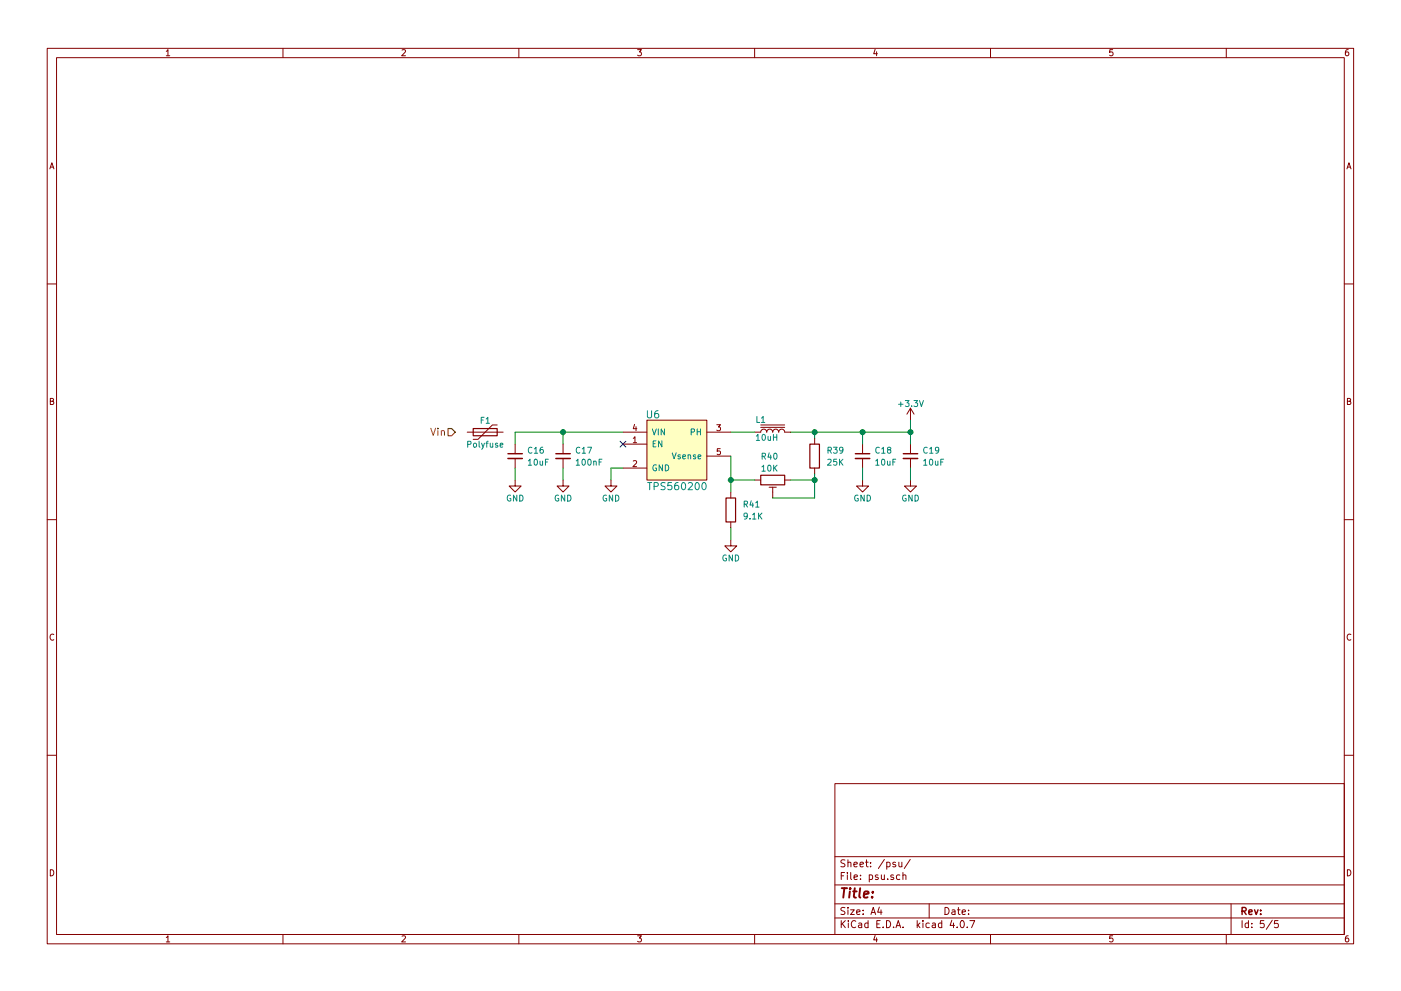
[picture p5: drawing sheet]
<svg xmlns="http://www.w3.org/2000/svg" width="297mm" height="210mm" viewBox="0 0 297 210" stroke-linecap="round" stroke-linejoin="round" font-family="sans-serif">
<g fill="none" stroke="#840000" stroke-width=".21">
<path d="M10 10.3h277v189.9h-277zM12 12.2h273v186.1h-273zM35.3 10.9l.3-.4v1.3M35.3 11.8h.7M60 10.3v1.9M85.2 10.6l.5-.1 .3 .4-.8 .9h.8M110 10.3v1.9M135.2 10.5h.8l-.4 .5 .3 .1 .1 .2-.1 .4-.2 .1-.5-.1M160 10.3v1.9M185.5 10.5l-.3 .9h.8M185.9 11v.8M210 10.3v1.9"/>
<path d="M235.9 10.5h-.6v.6h.6l.1 .5-.3 .2-.4-.1M260 10.3v1.9M285.9 10.5l-.4 .1-.2 .2-.1 .8 .3 .2 .4-.1 .1-.4-.1-.2-.4-.1-.3 .3M10.6 35.8l.4-1.3 .4 1.3M10.7 35.5h.6M285.6 35.8l.4-1.3 .4 1.3M285.7 35.5h.6M10 60.2h2M285 60.2h2M10.7 85.1h.5l.1-.5-.6-.1v1.3h.5l.2-.4-.3-.3M99.1 91.7h7.6M105.4 90.2h-1l-3.1 3h-1"/>
<path d="M109.2 94.2v2.1M109.2 97.3v2M119.4 94.2v2.1M119.4 97.3v2M132.1 94.2h5.1M132.1 99.3h5.1M132.1 91.7h5.1M134.3 93l.3-.3v1.2M134.3 97.8l.4-.1 .3 .4-.8 .9h.8M134.3 93.9h.7M134.5 90l-.2 1h.7M134.8 90.5v.9"/>
<path d="M137.2 89.1h12.7v12.7h-12.7zM149.9 91.7h5M149.9 96.8h5M152 90.1h.8l-.5 .5 .4 .1v.6l-.2 .1-.5-.1M152.7 95.2h-.6l-.1 .6h.7v.5l-.2 .2-.5-.2M160 91.7l1.3-.1a.64 .64 0 0 1 .6-.5 .64 .64 0 0 1 .7 .6v-.1a.64 .64 0 0 1 .6-.5 .64 .64 0 0 1 .6 .6v-.1a.64 .64 0 0 1 .7-.5 .64 .64 0 0 1 .6 .6v-.1a.64 .64 0 0 1 .7-.5 .64 .64 0 0 1 .6 .6h1.2M161.3 90.7h5.1M161.3 90.2h5.1M172.7 93v1.2M172.7 99.3v1.3M182.9 94.2v2.1M182.9 97.3v2"/>
<path d="M193 86.6l-.7 1.3M193 86.6v2.5M193 94.2v2.1M193 97.3v2M193 86.6l.8 1.3M285.7 85.1h.5l.1-.5-.6-.1v1.3h.5l.2-.4-.3-.3M10 110.3h2M109.2 101.8v1.3h1.3l-1.3 1.3-1.3-1.3h1.3M119.4 101.8v1.3h1.2l-1.2 1.3-1.3-1.3h1.3M129.5 101.8v1.3h1.3l-1.3 1.3-1.2-1.3h1.2M154.9 114.5v1.3h1.3l-1.3 1.3-1.2-1.3h1.2M154.9 104.4v1.3"/>
<path d="M154.9 110.7v1.3M160 101.8h1.3M163.1 103.4h1.5M163.8 103.4v2.3M166.4 101.8h1.2M182.9 101.8v1.3h1.2l-1.2 1.3-1.3-1.3h1.3M193 101.8v1.3h1.3l-1.3 1.3-1.2-1.3h1.2M285 110.3h2M11.4 134.6a.58 .58 0 0 0-.8 .6 .58 .58 0 0 0 .8 .5M286.4 134.6a.58 .58 0 0 0-.8 .6 .58 .58 0 0 0 .8 .5M10 160.2h2M177 166.3h108v32h-108z"/>
<path d="M285 160.2h2M10.7 184.5a.65 .65 0 0 1 .7 .7 .65 .65 0 0 1-.7 .6zM35.3 198.9l.3-.4v1.3M35.3 199.8h.7M60 198.3v1.9M85.2 198.6l.5-.1 .3 .4-.8 .9h.8M110 198.3v1.9M135.2 198.5h.8l-.4 .5 .3 .1 .1 .2-.1 .4-.2 .1-.5-.1M160 198.3v1.9M177 194.8h108M177 191.8h108M177 187.8h108"/>
<path d="M177 181.8h108M178.4 195.3v1.5M178.4 185.8h.5M178.6 196l.6 .8M179.1 185.1h-.7v1.5M179.1 192.6l-.5-.1-.3 .3 .1 .3 .7 .4v.4l-.2 .1-.6-.1M179.1 182.5l-.5-.1-.3 .3 .1 .3 .7 .4v.4l-.2 .1-.6-.1M179.2 195.3l-.8 .9M179.7 185.1v.2M179.7 185.6v1M179.8 192.5v.2M179.8 183.1l.2-.2 .4 .1v.9"/>
<path d="M179.8 182.4v1.5M179.8 193v1M179.9 195.3v.2M179.9 195.8v1M180.3 193h.8l-.8 1h.8M180.4 185.1v1.3l.2 .2M181.1 183.4l.7-.1-.1-.3-.4-.1-.2 .2v.7h.6M181.1 186.1l.7-.1-.1-.3-.4-.1-.2 .2 .1 .7h.5M181.4 195.5a.71 .71 0 0 0-1 .5 .71 .71 0 0 0 .8 .8l.2-.1M181.6 193.5l.7-.1v-.3l-.4-.1-.3 .2 .1 .7h.6M182.1 195.9h.6v.9M182.3 183.4l.8-.1-.1-.3-.4-.1-.3 .2 .1 .7h.6"/>
<path d="M182.4 186.5v.1M182.4 185.7v.1M182.7 196.2l-.7 .3 .2 .3 .5-.1M183 193.9v.1M183 193.1v.1M183.5 182.9h.6M183.7 182.4v1.3l.4 .2M184 195.9l-.4-.1-.3 .3 .1 .6 .2 .1 .4-.1M184 195.3v1.5M184.3 185.7l.4-.1 .3 .3-.1 .6h-.6M184.3 185.6v1.5M184.6 183.8v.1"/>
<path d="M184.6 183v.1M184.7 194l.4-1.5 .5 1.5M184.8 193.6h.7M185.5 198.5l-.3 .9h.8M185.9 199v.8M185.9 196h.5M186.2 185.7l-.4-.1-.2 .2v.2l.6 .2v.3h-.6M186.4 192.5l-.3 1h.9M186.6 195.3h-.7v1.5h.7M186.8 193v1M186.9 185.6v.9l.4 .1 .2-.1M187.2 196.7v.1"/>
<path d="M187.5 185.6v1M187.5 182.3l-1.3 2M188 195.3a.76 .76 0 0 1 .8 .8 .76 .76 0 0 1-.8 .7zM188 183l.4-.1 .3 .3-.1 .6h-.6M188 182.9v1.5M188.2 186.5v.1M189.4 185.7l-.3-.1-.3 .2 .1 .2 .5 .2v.3h-.6M189.5 196.7v.1M189.9 183l-.4-.1-.2 .2 .1 .3 .5 .1v.3h-.6M190 196.8l.4-1.5 .6 1.5M190.1 196.4h.7M190.6 182.9l.1 .9 .3 .1 .2-.1"/>
<path d="M190.8 185.7l-.5-.1-.2 .3v.6l.2 .1 .5-.1M191.2 182.9v1M191.4 185.7l.2-.1 .4 .1 .1 .9M191.4 185.1v1.5M191.5 196.7v.1M193 182.3l-1.3 2M194.5 195.3v1.5M194.6 196.3l.4 .5M195 195.8l-.5 .6M195.7 195.3v.2M195.7 195.8v1M197 191.8v3"/>
<path d="M197 195.9l-.4-.1-.3 .3 .1 .6 .2 .1 .4-.1M197.7 195.9h.6v.9M198.3 196.2l-.7 .3 .2 .3 .5-.1M199.7 195.9l-.5-.1-.2 .3v.6l.2 .1 .5-.1M199.7 195.3v1.5M200.4 192.5a.76 .76 0 0 1 .8 .8 .76 .76 0 0 1-.8 .7zM201.8 195.2l-.4 1.1h1M201.9 193.1h.5l.1 .9M202.2 195.8v1M202.5 193.4l-.7 .3 .2 .3 .5-.1M202.9 196.7v.1M203 193h.6"/>
<path d="M203.2 192.5v1.3l.4 .2M203.8 195.4l.1-.1a.8 .8 0 0 1 .6 .8 .8 .8 0 0 1-.6 .7 .97 .97 0 0 1-.1-1.4zM204 193.5l.7-.1-.1-.3-.4-.1-.2 .2 .1 .7h.5M205.1 196.7v.1M205.4 193.9v.1M205.4 193.1v.1M205.6 195.3h1.1l-.7 1.5M210 198.3v1.9M235.9 198.5h-.6v.7l.6-.1 .1 .5-.3 .2-.4-.1M260 198.3v1.9M261 191.8v6.5M263.3 195.3v1.5"/>
<path d="M264.7 195.9l-.4-.1-.3 .3 .1 .6 .2 .1 .4-.1M264.7 195.3v1.5M265.4 196.7v.1M265.4 195.9v.1M268 195.3h-.7l-.1 .7h.7l.1 .2v.5l-.2 .1-.6-.1M269.7 195.2l-1.2 2M271 195.3h-.7l-.1 .7h.7l.1 .2v.5l-.2 .1-.6-.1M285.7 184.5a.65 .65 0 0 1 .7 .7 .65 .65 0 0 1-.7 .6zM285.9 198.5l-.4 .1-.2 .3-.1 .7 .3 .2 .4-.1 .1-.4-.1-.2-.4-.1-.3 .3"/>
</g>
<path d="M107.7 96.3h3M117.9 96.3h3M181.4 96.3h3M191.5 96.3h3.1M263.3 193.3l.8-.1 .1-.2-.1-.3-.2-.2h-.6v1.5M263.7 193.3l.5 .7M264.8 193.5l.7-.1-.1-.3-.4-.1-.2 .2v.7h.6M266 193l.3 1 .4-1M267.3 193.9v.1M267.3 193.1v.1" fill="none" stroke="#840000" stroke-width=".3"/>
<path d="M178.5 188.4h1.1M179 188.4l-.2 2M180.2 189.1l-.2 1.3M180.3 188.4l-.1 .2 .2-.1-.1-.1-.1 .2M180.9 189.1h.7M181.2 188.4l-.2 1.8 .1 .1 .4 .1M182.4 188.4l-.2 1.8 .2 .2M183.2 189.8l.9-.2v-.4l-.6-.1-.3 .3v.9h.7M184.9 190.3v.1M185.1 189.2l-.1 .2-.1-.1 .2-.1-.1 .2" fill="none" stroke="#840000" stroke-width=".41"/>
<path d="M131.5 93.6l1.2 1.2M132.7 93.6l-1.2 1.2" fill="none" stroke="#000084" stroke-width=".21"/>
<path d="M107.7 97.3h3M117.9 97.3h3M181.4 97.3h3M191.5 97.3h3.1" fill="none" stroke="#840000" stroke-width=".33"/>
<g fill="none" stroke="#008484" stroke-width=".21">
<path d="M99.2 94.3l.6-.1v-.5l-.6-.1v1.3M100.4 94.2l.2-.2 .4 .2v.4l-.1 .2-.3 .1-.2-.1zM101.6 93.6v1.1l.2 .2M102 89.1h.5M102.1 94l.3 .9M102.6 88.5h-.6v1.3M102.7 94l-.4 1.2-.2 .1M103 94h.5M103.1 88.9l.3-.4v1.3M103.1 89.8h.7M103.5 93.6l-.3 .2v1.1M103.9 94l.1 .8 .3 .1 .2-.1"/>
<path d="M104.5 94v.9M105.5 94.1l-.3-.1-.2 .2 .1 .2 .4 .1v.3h-.5M106 94.5l.6-.2v-.2l-.4-.1-.2 .2 .1 .6h.5M112 97.8l.4-.4v1.3M112 98.7h.7M112.8 95a.56 .56 0 0 0-.8 .5 .56 .56 0 0 0 .8 .5M113.3 95.2l.3-.3v1.3M113.3 96.2h.7M113.3 97.5l.2-.1a.67 .67 0 0 1 .5 .7 .67 .67 0 0 1-.5 .6l-.3-.5zM114.5 97.8l.1 .8 .3 .1 .1-.1M115 97.8v.9M115.1 94.9h-.4l-.1 .3-.1 .7 .2 .3 .5-.2-.1-.6h-.4l-.2 .2"/>
<path d="M115.6 98h.5M116.3 97.4h-.7v1.3M122.2 97.8l.3-.4v1.3M122.2 98.7h.7M122.9 95a.56 .56 0 0 0-.7 .5 .56 .56 0 0 0 .7 .5M123.4 95.2l.4-.3v1.3M123.4 96.2h.8M123.5 97.5l.2-.1a.67 .67 0 0 1 .4 .7 .67 .67 0 0 1-.4 .6l-.3-.5zM124.6 94.9h.8l-.5 1.3M124.7 97.5l.2-.1a.67 .67 0 0 1 .4 .7 .67 .67 0 0 1-.4 .6l-.3-.5zM125.9 98l.2-.2 .3 .1v.8M125.9 97.8v.9"/>
<path d="M127 98h.5M127.6 97.4h-.6v1.3M137.3 87.1v1.3l.3 .3h.2l.4-.3v-1.3M138.3 91l.4 1.3 .4-1.3M138.5 94.1h.4M139.1 93.5h-.6v1.3h.6M139.1 98.7a.59 .59 0 0 0-.7 .5 .59 .59 0 0 0 .7 .6l.1-.5h-.2M139.5 87.1l-.4 .1a.99 .99 0 0 0 0 1.5l.5-.2 .1-.5-.3-.3h-.3l-.3 .3M139.6 91v1.3M140.3 93.5v1.3l-.7-1.3v1.3M140.5 98.6v1.3l-.7-1.3v1.3M140.9 91v1.3l-.7-1.3v1.3"/>
<path d="M141.1 98.6a.64 .64 0 0 1 .7 .7 .64 .64 0 0 1-.7 .6zM142.5 96.1l.4 1.3 .5-1.3M144.2 96.6l-.3-.1-.2 .2 .1 .2 .4 .1v.3h-.5M144.8 96.9l.5-.1v-.2l-.4-.1-.1 .2v.6h.5M145.9 96.6l.2-.1 .3 .1v.8M145.9 96.5v.9M146.6 91.7l.6-.1v-.5l-.6-.1v1.3M147.5 96.6l-.3-.1-.2 .2v.2l.5 .1v.3h-.5M147.8 91v1.3M147.8 91.6h.7M148 96.9l.6-.1-.1-.2-.3-.1-.2 .2 .1 .6h.4M148.5 91v1.3"/>
<path d="M160.4 92.5l.3-.3v1.2M160.4 93.4h.7M160.5 88.4v1.2h.6M161.4 88.7l.4-.3v1.2M161.4 89.6h.8M161.5 99.1l.4-.4v1.3M161.5 100h.8M161.6 96.8l.6-.1 .1-.4-.7-.1v1.2M161.7 92.3l.1-.1a.67 .67 0 0 1 .5 .6 .67 .67 0 0 1-.5 .6l-.2-.4zM161.9 96.8l.4 .6M162.8 92.6l.1 .8h.3l.2-.1M162.9 98.8l.1-.1a.67 .67 0 0 1 .5 .6 .67 .67 0 0 1-.5 .7l-.2-.5z"/>
<path d="M163.1 96.1l-.3 .9h.8M163.4 92.6v.8M163.4 96.6v.8M164 92.2v1.2M164 92.8h.7M164 98.7v1.3M164.1 96.3l.2-.1a.67 .67 0 0 1 .5 .6 .67 .67 0 0 1-.5 .6l-.3-.5zM164.2 99.2l.5 .8M164.7 92.2v1.2M164.7 98.7l-.7 .7M175.5 97.5l.5-.1 .2 .4-.8 .9h.8M175.6 95.5h.6v-.5l-.6-.1v1.3"/>
<path d="M175.9 95.5l.4 .7M176.7 94.9h.8l-.4 .5 .3 .1v.5l-.1 .2-.6-.2M177.4 97.4h-.6l-.1 .6h.7v.6l-.2 .1-.5-.1M178 97.4v1.3M178.2 98l.5 .7M178.7 95.4l-.2 .3-.4-.1v-.6l.4-.1 .2 .2v.8l-.3 .3h-.3M178.7 97.4l-.7 .7M185.7 97.8l.3-.4v1.3M185.7 98.7h.7M186.4 95a.56 .56 0 0 0-.7 .5 .56 .56 0 0 0 .7 .5M186.9 95.2l.4-.3v1.3M186.9 96.2h.8"/>
<path d="M187 97.5l.2-.1a.67 .67 0 0 1 .4 .7 .67 .67 0 0 1-.4 .6l-.3-.5zM188.2 97.8v.8l.3 .1 .2-.1M188.4 95.4l-.2-.2v-.2h.6v.3l-.5 .2-.1 .2v.3l.2 .2h.2l.3-.3-.1-.4-.2-.1M188.7 97.8v.9M189.3 98h.4M189.9 97.4h-.6v1.3M190.5 85.8h1M191 85.3v1M191.9 85h.8l-.4 .5 .4 .1v.5l-.2 .2-.6-.2M193.3 86.1v.2M193.8 85h.8l-.5 .5 .4 .1v.5l-.2 .2-.5-.2M194.9 85l.5 1.3 .4-1.3"/>
<path d="M195.8 97.8l.4-.4v1.3M195.8 98.7h.7M196.6 95a.56 .56 0 0 0-.8 .5 .56 .56 0 0 0 .8 .5M197.1 95.2l.4-.3v1.3M197.1 96.2h.7M197.2 97.5l.1-.1a.67 .67 0 0 1 .5 .7 .67 .67 0 0 1-.5 .6l-.2-.5zM198.3 97.8l.1 .8 .3 .1 .2-.1M198.9 97.8v.9M199 95.4l-.2 .3-.4-.1v-.6l.4-.1 .2 .2v.8l-.3 .3h-.3M199.5 98h.4M200.1 97.4h-.6v1.3M108.3 105.1a.59 .59 0 0 0-.8 .6 .59 .59 0 0 0 .8 .5v-.4h-.2"/>
<path d="M109.6 105v1.3l-.7-1.3v1.3M110.2 105a.64 .64 0 0 1 .7 .7 .64 .64 0 0 1-.7 .6zM118.4 105.1a.59 .59 0 0 0-.7 .6 .59 .59 0 0 0 .7 .5l.1-.4h-.3M119.7 105v1.3l-.7-1.3v1.3M120.3 105a.64 .64 0 0 1 .8 .7 .64 .64 0 0 1-.8 .6zM128.6 105.1a.59 .59 0 0 0-.7 .6 .59 .59 0 0 0 .7 .5v-.4h-.2M129.9 105v1.3l-.7-1.3v1.3M130.5 105a.64 .64 0 0 1 .7 .7 .64 .64 0 0 1-.7 .6zM137.3 102.4h.9M137.7 102.4v1.5M138.7 103.2l.7-.1 .2-.2-.1-.4-.2-.1h-.6v1.5M141 102.5l-.6-.1-.3 .3 .2 .3 .6 .3v.5l-.2 .1-.6-.1"/>
<path d="M142.4 102.4h-.7l-.1 .7 .2-.1h.5l.2 .6-.3 .3-.6-.1M143.8 102.4l-.5 .1a.99 .99 0 0 0 0 1.4l.5-.1 .1-.6-.3-.2h-.3l-.3 .2M144.7 102.5l.2-.1a.81 .81 0 0 1 .5 .7 .81 .81 0 0 1-.5 .8 .98 .98 0 0 1-.2-1.4zM145.9 102.5l.6-.1 .3 .4-.9 1.1h.9M147.5 102.5l.3-.1a.81 .81 0 0 1 .5 .7 .81 .81 0 0 1-.5 .8l-.3-.1-.1-.5zM149 102.5l.2-.1a.81 .81 0 0 1 .5 .7 .81 .81 0 0 1-.5 .8 .98 .98 0 0 1-.2-1.4zM154 117.8a.59 .59 0 0 0-.7 .6 .59 .59 0 0 0 .7 .5v-.4h-.2M155.3 117.7v1.3l-.7-1.3v1.3M155.9 117.7a.64 .64 0 0 1 .7 .7 .64 .64 0 0 1-.7 .6zM157.8 107l.6-.1v-.5l-.6-.1v1.3M158.1 107l.4 .6M158.4 109.4l-.2 .2h-.4v-.6l.4-.1 .2 .2v.7l-.3 .3h-.3"/>
<path d="M159 110v.1M159.3 106.2l-.3 1h.8M159.6 109.2l.3-.3v1.2M159.6 110.1h.7M159.6 106.7v.9M160.2 106.7l.4-.4v1.3M160.2 107.6h.7M160.8 108.9v1.2M161 109.4l.5 .7M161.5 108.9l-.7 .7M181.9 105.1a.59 .59 0 0 0-.7 .6 .59 .59 0 0 0 .7 .5l.1-.4h-.3M183.2 105v1.3l-.7-1.3v1.3"/>
<path d="M183.8 105a.64 .64 0 0 1 .8 .7 .64 .64 0 0 1-.8 .6zM192.1 105.1a.59 .59 0 0 0-.7 .6 .59 .59 0 0 0 .7 .5v-.4h-.2M193.4 105v1.3l-.7-1.3v1.3M194 105a.64 .64 0 0 1 .7 .7 .64 .64 0 0 1-.7 .6z"/>
</g>
<g fill="none" stroke="#008400" stroke-width=".21">
<path d="M109.2 99.3v2.5M119.4 91.7v2.5M119.4 99.3v2.5M132.1 99.3h-2.6v2.5M132.1 91.7h-22.9v2.5M154.9 91.7h5.1M154.9 96.8v7.6M167.6 91.7h25.4M172.7 91.7v1.3M182.9 91.7v2.5M182.9 99.3v2.5M193 89.1v5.1"/>
<path d="M193 99.3v2.5M154.9 101.8h5.1M154.9 112v2.5M167.6 101.8h5.1M172.7 100.6v5.1h-8.9"/>
</g>
<path d="M137.2 89.1h12.7v12.7h-12.7z" fill="#ffffc2" stroke="#ffffc2" stroke-width=".21"/>
<g fill="#008400" stroke="#008400" stroke-width=".25">
<circle cx="119.4" cy="91.7" r=".51"/>
<circle cx="182.9" cy="91.7" r=".51"/>
<circle cx="172.7" cy="101.8" r=".51"/>
<circle cx="172.7" cy="91.7" r=".51"/>
<circle cx="154.9" cy="101.8" r=".51"/>
<circle cx="193" cy="91.7" r=".51"/>
</g>
<path d="M100.3 90.9h5.1v1.6h-5.1zM171.7 94.2h2v5.1h-2zM153.9 105.7h2.1v5h-2.1zM161.3 100.8h5.1v2.1h-5.1z" fill="none" stroke="#840000" stroke-width=".25"/>
<path d="M91.3 90.9l.5 1.5 .6-1.5M92.8 90.9v.1M92.8 91.4v1M93.6 91.5v-.1a.36 .36 0 0 1 .6 .2v.8M93.6 91.4v1" fill="none" stroke="#848400" stroke-width=".21"/>
<path d="M95 90.9h.8l.7 .8-.7 .8h-.8z" fill="none" stroke="#848400" stroke-width=".25"/>
</svg>
